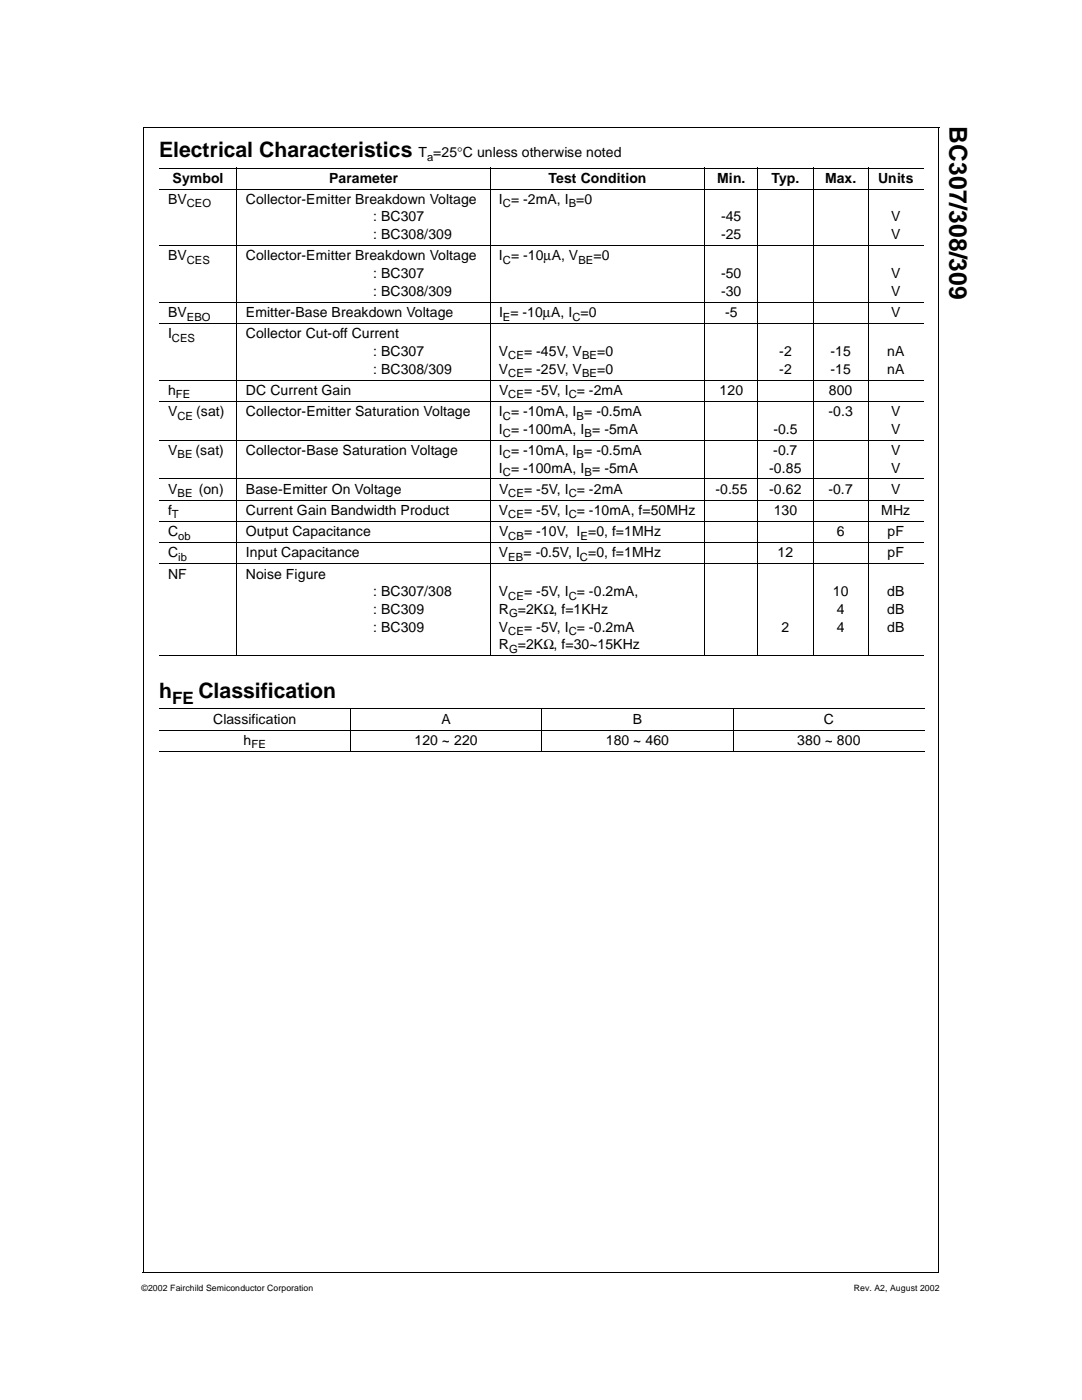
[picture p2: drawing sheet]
<svg xmlns="http://www.w3.org/2000/svg" width="216mm" height="279mm" viewBox="0 0 216 279" stroke-linecap="round" stroke-linejoin="round" font-family="sans-serif">
<defs><g id="words">
<text font-size="4.9" x="189.5" y="25.2" transform="rotate(90 189.5 25.2)">BC307/308/309</text>
<g font-size="4.2">
<text x="31.7" y="31.4">Electrical Characteristics</text>
<text x="31.7" y="139.4">h</text>
<text x="39.6" y="139.4">Classification</text>
</g>
<text font-size="3.4" x="34.3" y="140.4">FE</text>
<g font-size="2.8">
<text x="83.5" y="31.4">T =25°C unless otherwise noted</text>
<text x="33.5" y="40.7">BV</text>
<text x="34.4" y="36.6">Symbol</text>
<text x="49.1" y="40.7">Collector-Emitter Breakdown Voltage</text>
<text x="65.7" y="36.6">Parameter</text>
<text x="99.6" y="40.7">I = -2mA, I =0</text>
<text x="109.5" y="36.6">Test Condition</text>
<text x="143.1" y="36.6">Min.</text>
<text x="153.9" y="36.6">Typ.</text>
<text x="164.6" y="36.6">Max.</text>
<text x="175.2" y="36.6">Units</text>
<text x="74.5" y="44.2">: BC307</text>
<text x="74.5" y="47.8">: BC308/309</text>
<text x="143.9" y="44.2">-45</text>
<text x="143.9" y="47.8">-25</text>
<text x="177.8" y="44.2">V</text>
<text x="177.8" y="47.8">V</text>
<text x="33.5" y="52">BV</text>
<text x="49.1" y="52">Collector-Emitter Breakdown Voltage</text>
<text x="99.6" y="52">I = -10µA, V</text>
<text x="118.4" y="52">=0</text>
<text x="74.5" y="55.5">: BC307</text>
<text x="74.5" y="59">: BC308/309</text>
<text x="143.9" y="55.5">-50</text>
<text x="143.9" y="59">-30</text>
<text x="177.8" y="55.5">V</text>
<text x="177.8" y="59">V</text>
<text x="33.5" y="63.2">BV</text>
<text x="49.1" y="63.2">Emitter-Base Breakdown Voltage</text>
<text x="99.6" y="63.2">I = -10µA, I =0</text>
<text x="144.7" y="63.2">-5</text>
<text x="177.8" y="63.2">V</text>
<text x="33.5" y="67.5">I</text>
<text x="49.1" y="67.5">Collector Cut-off Current</text>
<text x="74.5" y="71">: BC307</text>
<text x="99.6" y="71">V</text>
<text x="104.6" y="71">= -45V, V</text>
<text x="119.2" y="71">=0</text>
<text x="155.5" y="71">-2</text>
<text x="165.7" y="71">-15</text>
<text x="177" y="71">nA</text>
<text x="74.5" y="74.5">: BC308/309</text>
<text x="99.6" y="74.5">V</text>
<text x="104.6" y="74.5">= -25V, V</text>
<text x="119.2" y="74.5">=0</text>
<text x="155.5" y="74.5">-2</text>
<text x="165.7" y="74.5">-15</text>
<text x="177" y="74.5">nA</text>
<text x="33.5" y="83">V</text>
<text x="33.5" y="78.8">h</text>
<text x="39.2" y="83">(sat)</text>
<text x="49.1" y="78.8">DC Current Gain</text>
<text x="49.1" y="83">Collector-Emitter Saturation Voltage</text>
<text x="99.6" y="83">I = -10mA, I = -0.5mA</text>
<text x="99.6" y="78.8">V</text>
<text x="104.6" y="78.8">= -5V, I = -2mA</text>
<text x="143.6" y="78.8">120</text>
<text x="165.3" y="83">-0.3</text>
<text x="165.4" y="78.8">800</text>
<text x="177.8" y="83">V</text>
<text x="99.6" y="86.5">I = -100mA, I = -5mA</text>
<text x="154.3" y="86.5">-0.5</text>
<text x="177.8" y="86.5">V</text>
<text x="33.5" y="90.8">V</text>
<text x="39" y="90.8">(sat)</text>
<text x="49.1" y="90.8">Collector-Base Saturation Voltage</text>
<text x="99.6" y="90.8">I = -10mA, I = -0.5mA</text>
<text x="99.6" y="94.3">I = -100mA, I = -5mA</text>
<text x="153.5" y="94.3">-0.85</text>
<text x="154.3" y="90.8">-0.7</text>
<text x="177.8" y="90.8">V</text>
<text x="177.8" y="94.3">V</text>
<text x="33.5" y="98.6">V</text>
<text x="39.7" y="98.6">(on)</text>
<text x="49.1" y="98.6">Base-Emitter On Voltage</text>
<text x="99.6" y="98.6">V</text>
<text x="104.6" y="98.6">= -5V, I = -2mA</text>
<text x="142.7" y="98.6">-0.55</text>
<text x="153.5" y="98.6">-0.62</text>
<text x="165.3" y="98.6">-0.7</text>
<text x="177.8" y="98.6">V</text>
<text x="33.5" y="102.8">f</text>
<text x="33.5" y="107">C</text>
<text x="49.1" y="102.8">Current Gain Bandwidth Product</text>
<text x="49.1" y="107">Output Capacitance</text>
<text x="99.6" y="102.8">V</text>
<text x="99.6" y="107">V</text>
<text x="104.6" y="102.8">= -5V, I = -10mA, f=50MHz</text>
<text x="104.6" y="107">= -10V, I =0, f=1MHz</text>
<text x="154.4" y="102.8">130</text>
<text x="167" y="107">6</text>
<text x="175.9" y="102.8">MHz</text>
<text x="177.1" y="107">pF</text>
<text x="33.5" y="111.3">C</text>
<text x="49.1" y="111.3">Input Capacitance</text>
<text x="99.6" y="111.3">V</text>
<text x="104.4" y="111.3">= -0.5V, I =0, f=1MHz</text>
<text x="155.1" y="111.3">12</text>
<text x="177.1" y="111.3">pF</text>
<text x="33.5" y="115.5">NF</text>
<text x="49.1" y="115.5">Noise Figure</text>
<text x="74.5" y="119">: BC307/308</text>
<text x="99.6" y="119">V</text>
<text x="104.6" y="119">= -5V, I = -0.2mA,</text>
<text x="166.2" y="119">10</text>
<text x="177" y="119">dB</text>
<text x="74.5" y="122.5">: BC309</text>
<text x="99.6" y="122.5">R =2KΩ, f=1KHz</text>
<text x="167" y="122.5">4</text>
<text x="177" y="122.5">dB</text>
<text x="74.5" y="126.1">: BC309</text>
<text x="99.6" y="126.1">V</text>
<text x="99.6" y="129.6">R =2KΩ, f=30~15KHz</text>
<text x="104.6" y="126.1">= -5V, I = -0.2mA</text>
<text x="156" y="126.1">2</text>
<text x="167" y="126.1">4</text>
<text x="177" y="126.1">dB</text>
<text x="42.5" y="144.4">Classification</text>
<text x="48.6" y="148.6">h</text>
<text x="82.7" y="148.6">120 ~ 220</text>
<text x="88.1" y="144.4">A</text>
<text x="120.9" y="148.6">180 ~ 460</text>
<text x="126.3" y="144.4">B</text>
<text x="159.1" y="148.6">380 ~ 800</text>
<text x="164.4" y="144.4">C</text>
</g>
<g font-size="2.2">
<text x="85.2" y="32.1">a</text>
<text x="37.3" y="41.4">CEO</text>
<text x="100.3" y="41.4">C</text>
<text x="113.5" y="41.4">B</text>
<text x="37.3" y="52.7">CES</text>
<text x="100.3" y="52.7">C</text>
<text x="115.4" y="52.7">BE</text>
<text x="37.3" y="64">EBO</text>
<text x="100.3" y="64">E</text>
<text x="114.2" y="64">C</text>
<text x="34.3" y="68.2">CES</text>
<text x="101.4" y="71.7">CE</text>
<text x="116.2" y="71.7">BE</text>
<text x="101.4" y="75.3">CE</text>
<text x="116.2" y="75.3">BE</text>
<text x="35.1" y="79.5">FE</text>
<text x="35.4" y="83.7">CE</text>
<text x="100.3" y="83.7">C</text>
<text x="101.4" y="79.5">CE</text>
<text x="113.5" y="79.5">C</text>
<text x="115.1" y="83.7">B</text>
<text x="100.3" y="87.2">C</text>
<text x="116.6" y="87.2">B</text>
<text x="35.4" y="91.5">BE</text>
<text x="100.3" y="91.5">C</text>
<text x="100.3" y="95">C</text>
<text x="115.1" y="91.5">B</text>
<text x="116.6" y="95">B</text>
<text x="35.4" y="99.2">BE</text>
<text x="101.4" y="99.2">CE</text>
<text x="113.5" y="99.2">C</text>
<text x="34.3" y="103.5">T</text>
<text x="35.6" y="107.7">ob</text>
<text x="101.4" y="103.5">CE</text>
<text x="101.4" y="107.7">CB</text>
<text x="113.5" y="103.5">C</text>
<text x="115.8" y="107.7">E</text>
<text x="35.6" y="111.9">ib</text>
<text x="101.4" y="111.9">EB</text>
<text x="115.7" y="111.9">C</text>
<text x="101.4" y="119.7">CE</text>
<text x="113.5" y="119.7">C</text>
<text x="101.6" y="123.2">G</text>
<text x="101.4" y="126.7">CE</text>
<text x="101.6" y="130.3">G</text>
<text x="113.5" y="126.7">C</text>
<text x="50.2" y="149.4">FE</text>
</g>
<g font-size="1.7">
<text x="28.2" y="257.6">©2002 Fairchild Semiconductor Corporation</text>
<text x="170.4" y="257.6">Rev. A2, August 2002</text>
</g>
</g></defs>
<g fill="none" stroke="#000" stroke-width=".2">
<path d="M28.6 25.4h158.8M28.6 25.3v228.7M31.7 33.5h152.5M31.7 37.8h152.5M47.3 33.4v97.6M97.8 33.4v97.6M140.7 33.4v97.6M151.2 33.4v97.6M162.3 33.4v97.6M173.3 33.4v97.6M187.3 25.4v228.7M31.7 49h152.5"/>
<path d="M31.7 60.3h152.5M31.7 64.6h152.5M31.7 75.9h152.5M31.7 80.1h152.5M31.7 87.8h152.5M31.7 95.6h152.5M31.7 99.8h152.5M31.7 104.1h152.5M31.7 108.3h152.5M31.7 112.5h152.5M31.7 130.9h152.5M31.7 141.5h152.8"/>
<path d="M31.7 145.7h152.8M31.7 149.9h152.8M69.9 141.4v8.6M108.1 141.4v8.6M146.3 141.4v8.6M28.5 254h158.8"/>
</g>
<use href="#words"/>
</svg>
